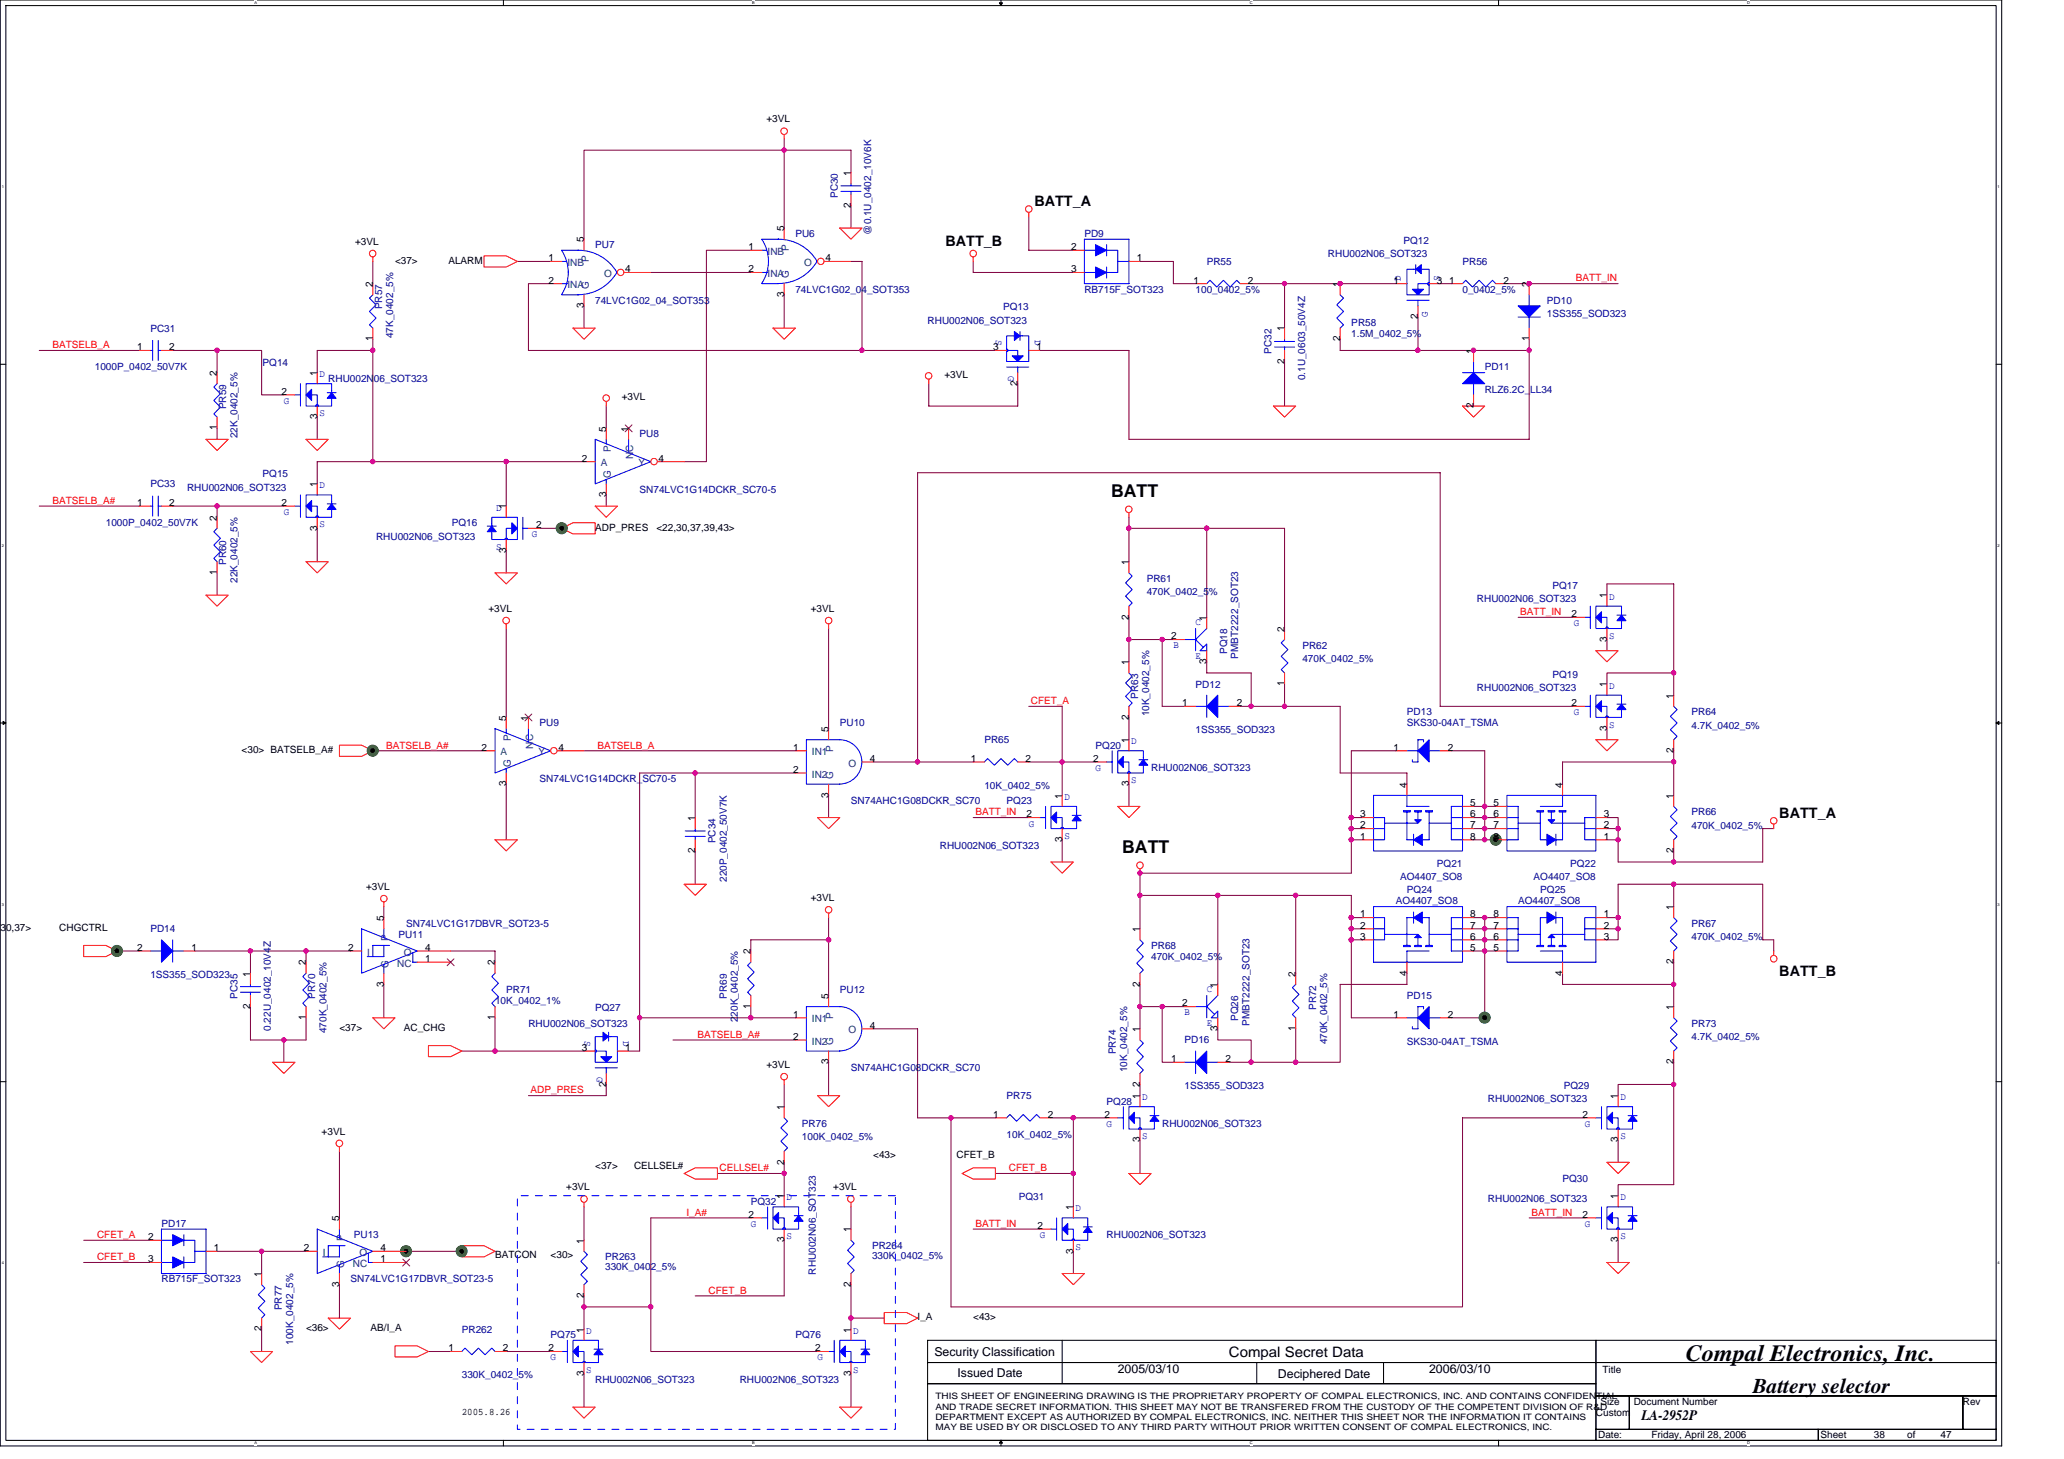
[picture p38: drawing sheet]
<svg xmlns="http://www.w3.org/2000/svg" width="297mm" height="210mm" viewBox="0 0 297 210" stroke-linecap="round" stroke-linejoin="round" font-family="sans-serif">
<defs><g id="words">
<text font-size="3.3" x="242.6" y="195.9">Compal Electronics, Inc.</text>
<text font-size="3" x="252.2" y="200.4">Battery selector</text>
<g font-size="2.5">
<text x="159.9" y="71.5">BATT</text>
<text x="161.5" y="122.7">BATT</text>
</g>
<g font-size="2.1">
<text x="148.9" y="29.6">BATT_A</text>
<text x="136.1" y="35.4">BATT_B</text>
<text x="256.1" y="117.6">BATT_A</text>
<text x="256.1" y="140.4">BATT_B</text>
<text x="176.9" y="195.2">Compal Secret Data</text>
<text x="236.2" y="204.3">LA-2952P</text>
</g>
<g font-size="1.8">
<text x="134.5" y="195">Security Classification</text>
<text x="160.9" y="197.6">2005/03/10</text>
<text x="205.7" y="197.6">2006/03/10</text>
<text x="137.8" y="198.1">Issued Date</text>
<text x="183.9" y="198.2">Deciphered Date</text>
</g>
<g font-size="1.4">
<text x="110.3" y="17.6">+3VL</text>
<text x="122.4" y="29.9" transform="rotate(-90 122.4 29.9)">2</text>
<text x="122.4" y="25.3" transform="rotate(-90 122.4 25.3)">1</text>
<text x="51.1" y="35.2">+3VL</text>
<text x="84" y="34.9" transform="rotate(-90 84 34.9)">5</text>
<text x="107.7" y="36">1</text>
<text x="112.8" y="33.3" transform="rotate(-90 112.8 33.3)">5</text>
<text x="154.1" y="36">2</text>
<text x="53.6" y="41.3" transform="rotate(-90 53.6 41.3)">2</text>
<text x="56.9" y="37.9">&lt;37&gt;</text>
<text x="64.5" y="37.9">ALARM</text>
<text x="78.9" y="37.6">1</text>
<text x="78.9" y="40.8">2</text>
<text x="90" y="39.2">4</text>
<text x="107.7" y="39.2">2</text>
<text x="118.8" y="37.6">4</text>
<text x="154.1" y="39.2">3</text>
<text x="163.6" y="37.6">1</text>
<text x="171.7" y="40.8">1</text>
<text x="179.6" y="40.8">2</text>
<text x="192.8" y="41.3" transform="rotate(-90 192.8 41.3)">1</text>
<text x="200.6" y="40.8">1</text>
<text x="206.8" y="40.8">3</text>
<text x="208.6" y="40.8">1</text>
<text x="216.4" y="40.8">2</text>
<text x="220" y="41.3" transform="rotate(-90 220 41.3)">2</text>
<text x="84" y="44.3" transform="rotate(-90 84 44.3)">3</text>
<text x="112.8" y="42.7" transform="rotate(-90 112.8 42.7)">3</text>
<text x="184.8" y="47.7" transform="rotate(-90 184.8 47.7)">1</text>
<text x="204" y="45.9" transform="rotate(-90 204 45.9)">2</text>
<text x="19.7" y="50.4">1</text>
<text x="24.4" y="50.4">2</text>
<text x="53.6" y="49.1" transform="rotate(-90 53.6 49.1)">1</text>
<text x="142.9" y="50.4">3</text>
<text x="149.2" y="50.4">1</text>
<text x="184.8" y="52.3" transform="rotate(-90 184.8 52.3)">2</text>
<text x="192.8" y="49.1" transform="rotate(-90 192.8 49.1)">2</text>
<text x="212" y="50.9" transform="rotate(-90 212 50.9)">1</text>
<text x="220" y="49.1" transform="rotate(-90 220 49.1)">1</text>
<text x="31.2" y="54.1" transform="rotate(-90 31.2 54.1)">2</text>
<text x="40.5" y="56.8">2</text>
<text x="45.6" y="54.1" transform="rotate(-90 45.6 54.1)">1</text>
<text x="89.5" y="57.6">+3VL</text>
<text x="135.9" y="54.4">+3VL</text>
<text x="146.4" y="55.5" transform="rotate(-90 146.4 55.5)">2</text>
<text x="212" y="58.7" transform="rotate(-90 212 58.7)">2</text>
<text x="31.2" y="61.9" transform="rotate(-90 31.2 61.9)">1</text>
<text x="45.6" y="60.3" transform="rotate(-90 45.6 60.3)">3</text>
<text x="87.2" y="62.1" transform="rotate(-90 87.2 62.1)">5</text>
<text x="90.4" y="62.1" transform="rotate(-90 90.4 62.1)">1</text>
<text x="45.6" y="70.1" transform="rotate(-90 45.6 70.1)">1</text>
<text x="83.7" y="66.4">2</text>
<text x="87.2" y="71.5" transform="rotate(-90 87.2 71.5)">3</text>
<text x="94.8" y="66.4">4</text>
<text x="19.7" y="72.8">1</text>
<text x="24.4" y="72.8">2</text>
<text x="31.2" y="74.9" transform="rotate(-90 31.2 74.9)">2</text>
<text x="40.5" y="72.8">2</text>
<text x="45.6" y="76.3" transform="rotate(-90 45.6 76.3)">3</text>
<text x="72.8" y="73.3" transform="rotate(-90 72.8 73.3)">1</text>
<text x="77.2" y="76">2</text>
<text x="85.7" y="76.3">ADP_PRES</text>
<text x="94.5" y="76.3">&lt;22,30,37,39,43&gt;</text>
<text x="31.2" y="82.7" transform="rotate(-90 31.2 82.7)">1</text>
<text x="72.8" y="79.5" transform="rotate(-90 72.8 79.5)">3</text>
<text x="162.5" y="81.3" transform="rotate(-90 162.5 81.3)">1</text>
<text x="70.3" y="88">+3VL</text>
<text x="116.7" y="88">+3VL</text>
<text x="162.5" y="89.1" transform="rotate(-90 162.5 89.1)">2</text>
<text x="173.6" y="89.3" transform="rotate(-90 173.6 89.3)">1</text>
<text x="226.1" y="88.8">2</text>
<text x="231.2" y="86.1" transform="rotate(-90 231.2 86.1)">1</text>
<text x="162.5" y="95.7" transform="rotate(-90 162.5 95.7)">1</text>
<text x="168.5" y="92">2</text>
<text x="173.6" y="95.5" transform="rotate(-90 173.6 95.5)">3</text>
<text x="184.8" y="90.9" transform="rotate(-90 184.8 90.9)">2</text>
<text x="231.2" y="92.4" transform="rotate(-90 231.2 92.4)">3</text>
<text x="170.1" y="101.6">1</text>
<text x="178" y="101.6">2</text>
<text x="184.8" y="98.7" transform="rotate(-90 184.8 98.7)">1</text>
<text x="226.1" y="101.6">2</text>
<text x="231.2" y="98.9" transform="rotate(-90 231.2 98.9)">1</text>
<text x="240.9" y="100.5" transform="rotate(-90 240.9 100.5)">1</text>
<text x="69.3" y="108">2</text>
<text x="72.8" y="103.7" transform="rotate(-90 72.8 103.7)">5</text>
<text x="76" y="103.7" transform="rotate(-90 76 103.7)">1</text>
<text x="80.4" y="108">4</text>
<text x="114.1" y="108">1</text>
<text x="119.2" y="105.3" transform="rotate(-90 119.2 105.3)">5</text>
<text x="162.5" y="106.9" transform="rotate(-90 162.5 106.9)">1</text>
<text x="162.5" y="103.5" transform="rotate(-90 162.5 103.5)">2</text>
<text x="200.6" y="108">1</text>
<text x="208.4" y="108">2</text>
<text x="231.2" y="105.1" transform="rotate(-90 231.2 105.1)">3</text>
<text x="34.8" y="108.4">&lt;30&gt; BATSELB_A#</text>
<text x="72.8" y="113.1" transform="rotate(-90 72.8 113.1)">3</text>
<text x="114.1" y="111.2">2</text>
<text x="125.2" y="109.6">4</text>
<text x="139.7" y="109.6">1</text>
<text x="147.6" y="109.6">2</text>
<text x="157.3" y="109.6">2</text>
<text x="162.5" y="113.1" transform="rotate(-90 162.5 113.1)">3</text>
<text x="202.5" y="113.3" transform="rotate(-90 202.5 113.3)">4</text>
<text x="224.9" y="113.3" transform="rotate(-90 224.9 113.3)">4</text>
<text x="240.9" y="108.4" transform="rotate(-90 240.9 108.4)">2</text>
<text x="100" y="118.1" transform="rotate(-90 100 118.1)">1</text>
<text x="119.2" y="114.7" transform="rotate(-90 119.2 114.7)">3</text>
<text x="147.7" y="117.6">2</text>
<text x="152.8" y="114.9" transform="rotate(-90 152.8 114.9)">1</text>
<text x="195.7" y="117.6">3</text>
<text x="195.7" y="119.2">2</text>
<text x="211.6" y="117.6">6</text>
<text x="211.6" y="116">5</text>
<text x="211.6" y="119.2">7</text>
<text x="214.9" y="117.6">6</text>
<text x="214.9" y="116">5</text>
<text x="214.9" y="119.2">7</text>
<text x="230.8" y="117.6">3</text>
<text x="230.8" y="119.2">2</text>
<text x="240.9" y="114.9" transform="rotate(-90 240.9 114.9)">1</text>
<text x="100" y="122.7" transform="rotate(-90 100 122.7)">2</text>
<text x="152.8" y="121.1" transform="rotate(-90 152.8 121.1)">3</text>
<text x="195.7" y="120.8">1</text>
<text x="211.6" y="120.8">8</text>
<text x="214.9" y="120.8">8</text>
<text x="230.8" y="120.8">1</text>
<text x="240.9" y="122.7" transform="rotate(-90 240.9 122.7)">2</text>
<text x="52.7" y="128">+3VL</text>
<text x="116.7" y="129.6">+3VL</text>
<text x="195.7" y="132">1</text>
<text x="211.6" y="132">8</text>
<text x="214.9" y="132">8</text>
<text x="230.8" y="132">1</text>
<text x="240.9" y="130.9" transform="rotate(-90 240.9 130.9)">1</text>
<text x=".1" y="133.9">30,37&gt;</text>
<text x="8.5" y="133.9">CHGCTRL</text>
<text x="19.7" y="136.8">2</text>
<text x="27.6" y="136.8">1</text>
<text x="50.1" y="136.8">2</text>
<text x="55.2" y="132.5" transform="rotate(-90 55.2 132.5)">5</text>
<text x="61.2" y="136.8">4</text>
<text x="108" y="137.3" transform="rotate(-90 108 137.3)">2</text>
<text x="164" y="134.1" transform="rotate(-90 164 134.1)">1</text>
<text x="195.7" y="135.2">3</text>
<text x="195.7" y="133.6">2</text>
<text x="211.6" y="135.2">6</text>
<text x="211.6" y="136.8">5</text>
<text x="211.6" y="133.6">7</text>
<text x="214.9" y="135.2">6</text>
<text x="214.9" y="136.8">5</text>
<text x="214.9" y="133.6">7</text>
<text x="230.8" y="135.2">3</text>
<text x="230.8" y="133.6">2</text>
<text x="36" y="140.5" transform="rotate(-90 36 140.5)">1</text>
<text x="44" y="138.9" transform="rotate(-90 44 138.9)">2</text>
<text x="55.2" y="141.9" transform="rotate(-90 55.2 141.9)">3</text>
<text x="61.2" y="138.4">1</text>
<text x="71.2" y="138.9" transform="rotate(-90 71.2 138.9)">2</text>
<text x="119.2" y="143.7" transform="rotate(-90 119.2 143.7)">5</text>
<text x="164" y="141.9" transform="rotate(-90 164 141.9)">2</text>
<text x="175.2" y="142.1" transform="rotate(-90 175.2 142.1)">1</text>
<text x="186.5" y="140.5" transform="rotate(-90 186.5 140.5)">2</text>
<text x="202.5" y="140.4" transform="rotate(-90 202.5 140.4)">4</text>
<text x="224.9" y="140.4" transform="rotate(-90 224.9 140.4)">4</text>
<text x="240.9" y="138.7" transform="rotate(-90 240.9 138.7)">2</text>
<text x="36" y="145.1" transform="rotate(-90 36 145.1)">2</text>
<text x="44" y="146.7" transform="rotate(-90 44 146.7)">1</text>
<text x="48.8" y="148.4">&lt;37&gt;</text>
<text x="58.1" y="148.4">AC_CHG</text>
<text x="71.2" y="146.7" transform="rotate(-90 71.2 146.7)">1</text>
<text x="108" y="145.1" transform="rotate(-90 108 145.1)">1</text>
<text x="114.1" y="146.4">1</text>
<text x="114.1" y="149.6">2</text>
<text x="125.2" y="148">4</text>
<text x="164" y="148.5" transform="rotate(-90 164 148.5)">1</text>
<text x="170.1" y="144.8">2</text>
<text x="175.2" y="148.4" transform="rotate(-90 175.2 148.4)">3</text>
<text x="186.5" y="148.4" transform="rotate(-90 186.5 148.4)">1</text>
<text x="200.6" y="146.4">1</text>
<text x="208.4" y="146.4">2</text>
<text x="240.9" y="145.3" transform="rotate(-90 240.9 145.3)">1</text>
<text x="83.7" y="151.2">3</text>
<text x="90" y="151.2">1</text>
<text x="110.3" y="153.6">+3VL</text>
<text x="119.2" y="153.1" transform="rotate(-90 119.2 153.1)">3</text>
<text x="168.5" y="152.8">1</text>
<text x="176.4" y="152.8">2</text>
<text x="240.9" y="153.1" transform="rotate(-90 240.9 153.1)">2</text>
<text x="87.2" y="156.4" transform="rotate(-90 87.2 156.4)">2</text>
<text x="112.8" y="159.7" transform="rotate(-90 112.8 159.7)">1</text>
<text x="142.9" y="160.8">1</text>
<text x="150.8" y="160.8">2</text>
<text x="158.9" y="160.8">2</text>
<text x="164" y="158.1" transform="rotate(-90 164 158.1)">1</text>
<text x="164" y="156.4" transform="rotate(-90 164 156.4)">2</text>
<text x="227.7" y="160.8">2</text>
<text x="232.9" y="158.1" transform="rotate(-90 232.9 158.1)">1</text>
<text x="46.3" y="163.2">+3VL</text>
<text x="112.8" y="167.6" transform="rotate(-90 112.8 167.6)">2</text>
<text x="125.7" y="166.6">&lt;43&gt;</text>
<text x="137.7" y="166.6">CFET_B</text>
<text x="164" y="164.4" transform="rotate(-90 164 164.4)">3</text>
<text x="232.9" y="164.4" transform="rotate(-90 232.9 164.4)">3</text>
<text x="81.5" y="171.2">+3VL</text>
<text x="85.7" y="168.2">&lt;37&gt;</text>
<text x="91.2" y="168.2">CELLSEL#</text>
<text x="112.8" y="172.5" transform="rotate(-90 112.8 172.5)">1</text>
<text x="119.9" y="171.2">+3VL</text>
<text x="232.9" y="172.5" transform="rotate(-90 232.9 172.5)">1</text>
<text x="21.3" y="178.4">2</text>
<text x="48.8" y="175.7" transform="rotate(-90 48.8 175.7)">5</text>
<text x="84" y="178.9" transform="rotate(-90 84 178.9)">1</text>
<text x="107.7" y="175.2">2</text>
<text x="112.8" y="178.8" transform="rotate(-90 112.8 178.8)">3</text>
<text x="122.4" y="177.3" transform="rotate(-90 122.4 177.3)">1</text>
<text x="149.3" y="176.8">2</text>
<text x="154.4" y="174.1" transform="rotate(-90 154.4 174.1)">1</text>
<text x="227.7" y="175.2">2</text>
<text x="232.9" y="178.8" transform="rotate(-90 232.9 178.8)">3</text>
<text x="21.3" y="181.6">3</text>
<text x="30.8" y="180">1</text>
<text x="37.6" y="183.7" transform="rotate(-90 37.6 183.7)">1</text>
<text x="43.7" y="180">2</text>
<text x="48.8" y="185.1" transform="rotate(-90 48.8 185.1)">3</text>
<text x="54.8" y="181.6">1</text>
<text x="54.8" y="180">4</text>
<text x="71.2" y="181">BATCON</text>
<text x="79.2" y="181">&lt;30&gt;</text>
<text x="122.4" y="185.1" transform="rotate(-90 122.4 185.1)">2</text>
<text x="154.4" y="180.4" transform="rotate(-90 154.4 180.4)">3</text>
<text x="37.6" y="191.6" transform="rotate(-90 37.6 191.6)">2</text>
<text x="44" y="191.6">&lt;36&gt;</text>
<text x="53.3" y="191.6">AB/I_A</text>
<text x="84" y="191.7" transform="rotate(-90 84 191.7)">1</text>
<text x="84" y="186.8" transform="rotate(-90 84 186.8)">2</text>
<text x="122.4" y="191.7" transform="rotate(-90 122.4 191.7)">1</text>
<text x="132.1" y="189.9">I_A</text>
<text x="140.1" y="189.9">&lt;43&gt;</text>
<text x="64.5" y="194.4">1</text>
<text x="72.4" y="194.4">2</text>
<text x="78.9" y="194.4">2</text>
<text x="84" y="198" transform="rotate(-90 84 198)">3</text>
<text x="117.3" y="194.4">2</text>
<text x="122.4" y="198" transform="rotate(-90 122.4 198)">3</text>
<text x="230.6" y="197.5">Title</text>
<text x="66.5" y="203.6">2005.8.26</text>
<text x="229.7" y="203.7">Custom</text>
<text x="230.3" y="202.1">Size</text>
<text x="235.1" y="202.1">Document Number</text>
<text x="282.5" y="202.1">Rev</text>
<text x="230" y="206.9">Date:</text>
<text x="237.7" y="206.9">Friday, April 28, 2006</text>
<text x="262" y="206.9">Sheet</text>
<text x="269.7" y="206.9">38</text>
<text x="274.5" y="206.9">of</text>
<text x="279.3" y="206.9">47</text>
</g>
<g font-size="1.4" fill="#000080">
<text x="120.6" y="28.5" transform="rotate(-90 120.6 28.5)">PC30</text>
<text x="85.7" y="35.7">PU7</text>
<text x="114.5" y="34.1">PU6</text>
<text x="125.4" y="33.8" transform="rotate(-90 125.4 33.8)">@0.1U_0402_10V6K</text>
<text x="156.1" y="34.1">PD9</text>
<text x="202" y="35.1">PQ12</text>
<text x="173.7" y="38.1">PR55</text>
<text x="191.1" y="37">RHU002N06_SOT323</text>
<text x="210.5" y="38.1">PR56</text>
<text x="21.7" y="47.7">PC31</text>
<text x="55" y="44.5" transform="rotate(-90 55 44.5)">PR57</text>
<text x="85.7" y="43.7">74LVC1G02_04_SOT353</text>
<text x="114.5" y="42.1">74LVC1G02_04_SOT353</text>
<text x="133.5" y="46.6">RHU002N06_SOT323</text>
<text x="144.4" y="44.7">PQ13</text>
<text x="156.1" y="42.1">RB715F_SOT323</text>
<text x="172.1" y="42.1">100_0402_5%</text>
<text x="194.5" y="46.9">PR58</text>
<text x="210.5" y="42.1">0_0402_5%</text>
<text x="222.6" y="43.7">PD10</text>
<text x="222.6" y="45.6">1SS355_SOD323</text>
<text x="13.6" y="53.3">1000P_0402_50V7K</text>
<text x="37.8" y="52.7">PQ14</text>
<text x="56.6" y="48.6" transform="rotate(-90 56.6 48.6)">47K_0402_5%</text>
<text x="183" y="50.9" transform="rotate(-90 183 50.9)">PC32</text>
<text x="194.5" y="48.5">1.5M_0402_5%</text>
<text x="213.7" y="53.3">PD11</text>
<text x="32.6" y="58.9" transform="rotate(-90 32.6 58.9)">PR59</text>
<text x="47.2" y="54.9">RHU002N06_SOT323</text>
<text x="187.8" y="54.7" transform="rotate(-90 187.8 54.7)">0.1U_0603_50V4Z</text>
<text x="213.7" y="56.5">RLZ6.2C_LL34</text>
<text x="34.2" y="63.1" transform="rotate(-90 34.2 63.1)">22K_0402_5%</text>
<text x="92.1" y="62.9">PU8</text>
<text x="21.7" y="70.1">PC33</text>
<text x="26.9" y="70.6">RHU002N06_SOT323</text>
<text x="37.8" y="68.7">PQ15</text>
<text x="92.1" y="70.9">SN74LVC1G14DCKR_SC70-5</text>
<text x="15.2" y="75.7">1000P_0402_50V7K</text>
<text x="54.1" y="77.6">RHU002N06_SOT323</text>
<text x="65" y="75.7">PQ16</text>
<text x="32.6" y="81.3" transform="rotate(-90 32.6 81.3)">PR60</text>
<text x="34.2" y="83.9" transform="rotate(-90 34.2 83.9)">22K_0402_5%</text>
<text x="165" y="83.7">PR61</text>
<text x="165" y="85.6">470K_0402_5%</text>
<text x="212.6" y="86.6">RHU002N06_SOT323</text>
<text x="223.4" y="84.7">PQ17</text>
<text x="176.6" y="94.1" transform="rotate(-90 176.6 94.1)">PQ18</text>
<text x="178.2" y="94.7" transform="rotate(-90 178.2 94.7)">PMBT2222_SOT23</text>
<text x="187.4" y="93.3">PR62</text>
<text x="187.4" y="95.2">470K_0402_5%</text>
<text x="163.8" y="100.5" transform="rotate(-90 163.8 100.5)">PR63</text>
<text x="172.1" y="98.9">PD12</text>
<text x="212.6" y="99.4">RHU002N06_SOT323</text>
<text x="223.4" y="97.5">PQ19</text>
<text x="77.7" y="104.5">PU9</text>
<text x="120.9" y="104.5">PU10</text>
<text x="141.7" y="106.9">PR65</text>
<text x="157.7" y="107.7">PQ20</text>
<text x="165.4" y="103.1" transform="rotate(-90 165.4 103.1)">10K_0402_5%</text>
<text x="172.1" y="105.5">1SS355_SOD323</text>
<text x="202.5" y="102.9">PD13</text>
<text x="202.5" y="104.5">SKS30-04AT_TSMA</text>
<text x="243.4" y="102.9">PR64</text>
<text x="243.4" y="104.8">4.7K_0402_5%</text>
<text x="77.7" y="112.5">SN74LVC1G14DCKR_SC70-5</text>
<text x="141.7" y="113.5">10K_0402_5%</text>
<text x="165.7" y="110.9">RHU002N06_SOT323</text>
<text x="122.5" y="115.7">SN74AHC1G08DCKR_SC70</text>
<text x="144.9" y="115.7">PQ23</text>
<text x="243.4" y="117.3">PR66</text>
<text x="243.4" y="119.2">470K_0402_5%</text>
<text x="103" y="121.3" transform="rotate(-90 103 121.3)">PC34</text>
<text x="135.3" y="122.1">RHU002N06_SOT323</text>
<text x="206.8" y="124.7">PQ21</text>
<text x="226" y="124.7">PQ22</text>
<text x="104.6" y="126.9" transform="rotate(-90 104.6 126.9)">220P_0402_50V7K</text>
<text x="200.9" y="130.1">AO4407_SO8</text>
<text x="201.5" y="126.6">AO4407_SO8</text>
<text x="202.5" y="128.5">PQ24</text>
<text x="218.5" y="130.1">AO4407_SO8</text>
<text x="220.7" y="126.6">AO4407_SO8</text>
<text x="221.7" y="128.5">PQ25</text>
<text x="21.7" y="134.1">PD14</text>
<text x="57.3" y="134.9">PU11</text>
<text x="58.5" y="133.3">SN74LVC1G17DBVR_SOT23-5</text>
<text x="165.7" y="136.5">PR68</text>
<text x="243.4" y="133.3">PR67</text>
<text x="243.4" y="135.2">470K_0402_5%</text>
<text x="21.7" y="140.7">1SS355_SOD323</text>
<text x="34.2" y="143.7" transform="rotate(-90 34.2 143.7)">PC35</text>
<text x="45.4" y="143.7" transform="rotate(-90 45.4 143.7)">PR70</text>
<text x="72.9" y="142.9">PR71</text>
<text x="104.6" y="143.7" transform="rotate(-90 104.6 143.7)">PR69</text>
<text x="120.9" y="142.9">PU12</text>
<text x="165.7" y="138.1">470K_0402_5%</text>
<text x="202.5" y="143.7">PD15</text>
<text x="39" y="148.3" transform="rotate(-90 39 148.3)">0.22U_0402_10V4Z</text>
<text x="47" y="148.7" transform="rotate(-90 47 148.7)">470K_0402_5%</text>
<text x="71.2" y="144.5">10K_0402_1%</text>
<text x="76" y="147.7">RHU002N06_SOT323</text>
<text x="85.7" y="145.5">PQ27</text>
<text x="106.2" y="147.1" transform="rotate(-90 106.2 147.1)">220K_0402_5%</text>
<text x="178.2" y="146.9" transform="rotate(-90 178.2 146.9)">PQ26</text>
<text x="179.8" y="147.6" transform="rotate(-90 179.8 147.6)">PMBT2222_SOT23</text>
<text x="189.4" y="145.3" transform="rotate(-90 189.4 145.3)">PR72</text>
<text x="243.4" y="147.7">PR73</text>
<text x="243.4" y="149.6">4.7K_0402_5%</text>
<text x="122.5" y="154.1">SN74AHC1G08DCKR_SC70</text>
<text x="160.6" y="151.7" transform="rotate(-90 160.6 151.7)">PR74</text>
<text x="162.2" y="154.3" transform="rotate(-90 162.2 154.3)">10K_0402_5%</text>
<text x="170.5" y="150.1">PD16</text>
<text x="191" y="150.3" transform="rotate(-90 191 150.3)">470K_0402_5%</text>
<text x="202.5" y="150.3">SKS30-04AT_TSMA</text>
<text x="144.9" y="158.1">PR75</text>
<text x="159.3" y="158.9">PQ28</text>
<text x="170.5" y="156.7">1SS355_SOD323</text>
<text x="214.1" y="158.6">RHU002N06_SOT323</text>
<text x="225" y="156.7">PQ29</text>
<text x="115.4" y="162.1">PR76</text>
<text x="115.4" y="164">100K_0402_5%</text>
<text x="144.9" y="163.7">10K_0402_5%</text>
<text x="167.3" y="162.1">RHU002N06_SOT323</text>
<text x="108.1" y="173.3">PQ32</text>
<text x="146.6" y="172.7">PQ31</text>
<text x="214.1" y="173">RHU002N06_SOT323</text>
<text x="224.9" y="170.1">PQ30</text>
<text x="23.2" y="176.5">PD17</text>
<text x="50.9" y="178.1">PU13</text>
<text x="125.5" y="179.7">PR264</text>
<text x="159.3" y="178.1">RHU002N06_SOT323</text>
<text x="23.2" y="184.5">RB715F_SOT323</text>
<text x="50.5" y="184.5">SN74LVC1G17DBVR_SOT23-5</text>
<text x="87.1" y="181.3">PR263</text>
<text x="87.1" y="182.8">330K_0402_5%</text>
<text x="117.4" y="183.4" transform="rotate(-90 117.4 183.4)">RHU002N06_SOT323</text>
<text x="125.5" y="181.2">330K_0402_5%</text>
<text x="40.6" y="188.5" transform="rotate(-90 40.6 188.5)">PR77</text>
<text x="66.5" y="191.7">PR262</text>
<text x="42.2" y="193.5" transform="rotate(-90 42.2 193.5)">100K_0402_5%</text>
<text x="79.2" y="192.5">PQ75</text>
<text x="114.5" y="192.5">PQ76</text>
<text x="66.5" y="198.3">330K_0402_5%</text>
<text x="85.7" y="198.9">RHU002N06_SOT323</text>
<text x="106.5" y="198.9">RHU002N06_SOT323</text>
</g>
<g font-size="1.4" fill="#004080">
<text x="81.7" y="38.3">INB</text>
<text x="81.7" y="41.5">INA</text>
<text x="84.7" y="41.6" transform="rotate(-90 84.7 41.6)">G</text>
<text x="84.7" y="37.8" transform="rotate(-90 84.7 37.8)">P</text>
<text x="86.9" y="39.9">O</text>
<text x="110.5" y="36.7">INB</text>
<text x="110.5" y="39.9">INA</text>
<text x="113.5" y="40" transform="rotate(-90 113.5 40)">G</text>
<text x="113.5" y="36.2" transform="rotate(-90 113.5 36.2)">P</text>
<text x="115.7" y="38.3">O</text>
<text x="87.9" y="65" transform="rotate(-90 87.9 65)">P</text>
<text x="86.5" y="67.1">A</text>
<text x="87.9" y="68.8" transform="rotate(-90 87.9 68.8)">G</text>
<text x="91.1" y="66.1" transform="rotate(-90 91.1 66.1)">NC</text>
<text x="91.9" y="67.1">Y</text>
<text x="73.5" y="106.6" transform="rotate(-90 73.5 106.6)">P</text>
<text x="76.7" y="107.7" transform="rotate(-90 76.7 107.7)">NC</text>
<text x="72" y="108.7">A</text>
<text x="73.5" y="110.4" transform="rotate(-90 73.5 110.4)">G</text>
<text x="77.5" y="108.7">Y</text>
<text x="116.9" y="108.7">IN1</text>
<text x="116.9" y="111.9">IN2</text>
<text x="119.9" y="112" transform="rotate(-90 119.9 112)">G</text>
<text x="119.9" y="108.2" transform="rotate(-90 119.9 108.2)">P</text>
<text x="122.1" y="110.3">O</text>
<text x="52.8" y="137.5">I</text>
<text x="55.9" y="135.4" transform="rotate(-90 55.9 135.4)">P</text>
<text x="58.1" y="137.5">O</text>
<text x="55.9" y="139.2" transform="rotate(-90 55.9 139.2)">G</text>
<text x="57.2" y="139.1">NC</text>
<text x="116.9" y="147.1">IN1</text>
<text x="119.9" y="146.6" transform="rotate(-90 119.9 146.6)">P</text>
<text x="122.1" y="148.7">O</text>
<text x="116.9" y="150.3">IN2</text>
<text x="119.9" y="150.4" transform="rotate(-90 119.9 150.4)">G</text>
<text x="49.5" y="178.6" transform="rotate(-90 49.5 178.6)">P</text>
<text x="46.5" y="180.7">I</text>
<text x="49.5" y="182.4" transform="rotate(-90 49.5 182.4)">G</text>
<text x="50.8" y="182.3">NC</text>
<text x="51.7" y="180.7">O</text>
</g>
<g font-size="1.4" fill="#00f">
<text x="201.6" y="40.5" transform="rotate(-90 201.6 40.5)">D</text>
<text x="207.2" y="40.5" transform="rotate(-90 207.2 40.5)">S</text>
<text x="205.5" y="45.6" transform="rotate(-90 205.5 45.6)">G</text>
<text x="143.3" y="49" transform="rotate(90 143.3 49)">S</text>
<text x="148.9" y="49" transform="rotate(90 148.9 49)">D</text>
<text x="40.8" y="58.1">G</text>
<text x="46" y="54.3">D</text>
<text x="46" y="59.9">S</text>
<text x="145.1" y="54.1" transform="rotate(90 145.1 54.1)">G</text>
<text x="46" y="70.3">D</text>
<text x="40.8" y="74.1">G</text>
<text x="46" y="75.9">S</text>
<text x="71.4" y="73.5">D</text>
<text x="76.5" y="77.3">G</text>
<text x="71.4" y="79.1">S</text>
<text x="172.1" y="90">C</text>
<text x="231.6" y="86.3">D</text>
<text x="168.9" y="93.2">B</text>
<text x="172.1" y="94.8">E</text>
<text x="226.5" y="90.1">G</text>
<text x="231.6" y="91.9">S</text>
<text x="231.6" y="99.1">D</text>
<text x="162.8" y="107.1">D</text>
<text x="226.5" y="102.9">G</text>
<text x="231.6" y="104.7">S</text>
<text x="157.7" y="110.9">G</text>
<text x="162.8" y="112.7">S</text>
<text x="148.1" y="118.9">G</text>
<text x="153.2" y="115.1">D</text>
<text x="153.2" y="120.7">S</text>
<text x="173.7" y="142.8">C</text>
<text x="84.1" y="149.8" transform="rotate(90 84.1 149.8)">S</text>
<text x="89.7" y="149.8" transform="rotate(90 89.7 149.8)">D</text>
<text x="170.5" y="146">B</text>
<text x="173.7" y="147.6">E</text>
<text x="85.9" y="154.9" transform="rotate(90 85.9 154.9)">G</text>
<text x="164.4" y="158.3">D</text>
<text x="233.2" y="158.3">D</text>
<text x="159.3" y="162.1">G</text>
<text x="164.4" y="163.9">S</text>
<text x="228.1" y="162.1">G</text>
<text x="233.2" y="163.9">S</text>
<text x="113.2" y="172.7">D</text>
<text x="233.2" y="172.7">D</text>
<text x="108.1" y="176.5">G</text>
<text x="113.2" y="178.3">S</text>
<text x="149.7" y="178.1">G</text>
<text x="154.8" y="174.3">D</text>
<text x="154.8" y="179.9">S</text>
<text x="228.1" y="176.5">G</text>
<text x="233.2" y="178.3">S</text>
<text x="84.4" y="191.9">D</text>
<text x="122.8" y="191.9">D</text>
<text x="79.2" y="195.7">G</text>
<text x="84.4" y="197.5">S</text>
<text x="117.7" y="195.7">G</text>
<text x="122.8" y="197.5">S</text>
</g>
<g font-size="1.4" fill="#f00">
<text x="226.8" y="40.5">BATT_IN</text>
<text x="7.6" y="50.1">BATSELB_A</text>
<text x="7.6" y="72.5">BATSELB_A#</text>
<text x="218.8" y="88.5">BATT_IN</text>
<text x="148.4" y="101.3">CFET_A</text>
<text x="55.6" y="107.7">BATSELB_A#</text>
<text x="86" y="107.7">BATSELB_A</text>
<text x="140.4" y="117.3">BATT_IN</text>
<text x="100.4" y="149.3">BATSELB_A#</text>
<text x="76.4" y="157.3">ADP_PRES</text>
<text x="103.6" y="168.5">CELLSEL#</text>
<text x="145.2" y="168.5">CFET_B</text>
<text x="14" y="178.1">CFET_A</text>
<text x="98.8" y="174.9">I_A#</text>
<text x="140.4" y="176.5">BATT_IN</text>
<text x="220.4" y="174.9">BATT_IN</text>
<text x="14" y="181.3">CFET_B</text>
<text x="102" y="186.1">CFET_B</text>
</g>
<g font-size="1.3">
<text x="134.6" y="201.3">THIS SHEET OF ENGINEERING DRAWING IS THE PROPRIETARY PROPERTY OF COMPAL ELECTRONICS, INC. AND CONTAINS CONFIDENTIAL</text>
<text x="134.6" y="202.8">AND TRADE SECRET INFORMATION. THIS SHEET MAY NOT BE TRANSFERED FROM THE CUSTODY OF THE COMPETENT DIVISION OF R&amp;D</text>
<text x="134.6" y="204.3">DEPARTMENT EXCEPT AS AUTHORIZED BY COMPAL ELECTRONICS, INC. NEITHER THIS SHEET NOR THE INFORMATION IT CONTAINS</text>
<text x="134.6" y="205.7">MAY BE USED BY OR DISCLOSED TO ANY THIRD PARTY WITHOUT PRIOR WRITTEN CONSENT OF COMPAL ELECTRONICS, INC.</text>
</g>
<g font-size=".6">
<text x="36.6" y=".6">A</text>
<text x="108.2" y=".6">B</text>
<text x="179.8" y=".6">C</text>
<text x="251.5" y=".6">D</text>
<text x=".3" y="27.1">1</text>
<text x="287.5" y="27.1">1</text>
<text x=".3" y="78.7">2</text>
<text x="287.5" y="78.7">2</text>
<text x=".3" y="130.3">3</text>
<text x="287.5" y="130.3">3</text>
<text x=".3" y="181.9">4</text>
<text x="287.5" y="181.9">4</text>
<text x="36.6" y="207.8">A</text>
<text x="108.2" y="207.8">B</text>
<text x="179.8" y="207.8">C</text>
<text x="251.5" y="207.8">D</text>
</g>
</g></defs>
<path d="M0 0h288.1v208h-288.1zM.8 .8h286.5v206.4h-286.5z" fill="none" stroke="#000" stroke-width=".15"/>
<g fill="#fff">
<path d="M36.6 .1h.4v.6h-.4z"/>
<path d="M36.6 207.3h.4v.6h-.4z"/>
</g>
<path d="M72.5 0v.8M72.5 207.2v.8" fill="none" stroke="#000" stroke-width=".15"/>
<g fill="#fff">
<path d="M108.2 .1h.4v.6h-.4z"/>
<path d="M108.2 207.3h.4v.6h-.4z"/>
</g>
<path d="M144.1 0v.8M144.1 207.2v.8" fill="none" stroke="#000" stroke-width=".15"/>
<path d="M143.8 .4h.5l-.2 .4zM144.1 207.2l.2 .4h-.5z" fill="#000" stroke="#000" stroke-width=".14"/>
<g fill="#fff">
<path d="M179.8 .1h.4v.6h-.4z"/>
<path d="M179.8 207.3h.4v.6h-.4z"/>
</g>
<path d="M215.7 0v.8M215.7 207.2v.8" fill="none" stroke="#000" stroke-width=".15"/>
<g fill="#fff">
<path d="M251.5 .1h.3v.6h-.3z"/>
<path d="M251.5 207.3h.3v.6h-.3z"/>
<path d="M.3 26.6h.2v.6h-.2z"/>
<path d="M287.5 26.6h.3v.6h-.3z"/>
<path d="M.3 78.2h.2v.6h-.2z"/>
<path d="M287.5 78.2h.3v.6h-.3z"/>
</g>
<path d="M0 52.4h.8M287.3 52.4h.8" fill="none" stroke="#000" stroke-width=".15"/>
<g fill="#fff">
<path d="M.3 129.8h.2v.6h-.2z"/>
<path d="M287.5 129.8h.3v.6h-.3z"/>
</g>
<path d="M0 104h.8M287.3 104h.8" fill="none" stroke="#000" stroke-width=".15"/>
<path d="M.4 103.8l.4 .2-.4 .2zM287.3 104l.4-.2v.4z" fill="#000" stroke="#000" stroke-width=".14"/>
<g fill="#fff">
<path d="M.3 181.4h.2v.6h-.2z"/>
<path d="M287.5 181.4h.3v.6h-.3z"/>
</g>
<g fill="none" stroke="#000" stroke-width=".15">
<path d="M0 155.6h.8M287.3 155.6h.8M133.5 192.8h96.2v3.2h-96.2zM133.5 196h96.2v3.1h-96.2zM133.5 199.1h96.2v8.1h-96.2zM152.9 192.8v6.3M180.9 196v3.1M199.1 196v3.1M229.7 192.8h57.6v3.2h-57.6zM229.7 196h57.6v4.8h-57.6zM229.7 200.8h4.8v4.8h-4.8zM229.7 205.6h32v1.6h-32z"/>
<path d="M234.5 200.8h48v4.8h-48zM261.7 205.6h25.6v1.6h-25.6zM282.5 200.8h4.8v4.8h-4.8z"/>
</g>
<g fill="none" stroke="#800040" stroke-width=".15">
<path d="M53.7 37.6v3.2M74.5 37.6h4.7M93.7 39.2h14.4M108.1 36h-6.4v30.4h-3.2M112.9 20v12.8M122.5 24.8v-3.2h-38.5v12.8M122.5 29.6v3.2M122.5 37.6h1.6v12.8M140.1 37.6v1.6h14.4M148.1 31.2v4.8h6.4M164.1 37.6h4.8v3.2h3.2M5.6 50.4h14.4"/>
<path d="M24.8 50.4h6.4M31.2 50.4h6.5v6.4h3.1M31.2 50.4v3.2M53.7 50.4h-8v3.2M53.7 48.8v17.6M79.2 40.8h-3.2v9.6h67.3M84 44v3.2M87.2 58.4v3.2M112.9 42.4v4.8M133.7 55.2v3.2h12.8v-3.2M180.1 40.8h20.8M184.9 40.8v6.4"/>
<path d="M184.9 52v6.4M192.9 48.8v1.6h27.2M204.1 45.6v4.8M207.3 40.8h1.6M216.9 40.8h16M220.1 48.8v14.4h-57.6v-12.8h-12.8M5.6 72.8h14.4M24.8 72.8h16M31.2 61.6v1.6M31.2 72.8v1.6M45.7 60v3.2M45.7 76v4.8"/>
<path d="M72.9 66.4v6.4M72.9 79.2v3.2M77.7 76h3.2M84 66.4h-38.3v3.2M87.2 71.2v1.6M162.5 74.4v6.4M162.5 76h22.4v14.4M173.7 76v12.8M31.2 82.4v3.2M72.9 90.4v12.8M119.2 90.4v14.4M162.5 92h6.4"/>
<path d="M162.5 88.8v6.4M167.3 92v9.6h3.2M173.7 95.2v1.6h6.4v4.8M184.9 98.4v3.2h8v9.6h9.6v1.6M218.5 88.8h8M231.3 85.6v-1.6h9.6v16M231.3 92v1.6M240.9 96.8h-9.6v1.6M53.7 108h16M72.9 112.8v8M84 108h30.5M100.1 117.6v-6.4h-8v35.2"/>
<path d="M100.1 111.2h14.4M119.2 114.4v3.2M125.7 109.6h14.4M140.1 117.6h8M148.1 109.6h9.6M148.1 101.6h4.8v12.8M162.5 103.2v3.2M162.5 112.8v3.2M178.5 101.6h6.4M194.5 119.2h1.6M194.5 117.6h1.6M200.9 108h-6.4v17.6h-30.4v8"/>
<path d="M208.9 108h4.8v12.8M212.1 119.2h3.2M212.1 117.6h3.2M212.1 116h3.2M224.9 112.8v-3.2h16v4.8M226.5 101.6h-19.2v-33.6h-75.2v41.6M231.3 117.6h1.6v1.6M231.3 119.2h1.6v1.6M231.3 104.8v1.6M240.9 108v1.6M255.3 119.2h-1.6v4.8h-20.8v-3.2M16.8 136.8h3.2"/>
<path d="M28 136.8h22.5M36 136.8v3.2M44 136.8v1.6M55.2 130.4v1.6M64.9 136.8h6.3v1.6M100.1 122.4v4.8M119.2 135.2h-11.1v1.6M119.2 132v11.2M152.9 120.8v3.2M164.1 128.8h30.4v17.6h6.4M175.3 128.8v12.8M186.5 128.8v11.2"/>
<path d="M194.5 135.2h1.6M194.5 132h1.6M194.5 133.6h1.6M194.5 120.8h1.6M212.1 135.2h3.2M212.1 136.8h3.2M212.1 132h3.2M212.1 133.6h3.2M212.1 120.8h3.2M213.7 132v14.4h-4.8M231.3 132h1.6v-4.8h20.8v8h1.6v1.6M231.3 133.6h1.6"/>
<path d="M231.3 120.8h1.6M232.9 133.6v1.6h-1.6M232.9 132v1.6M240.9 122.4v1.6M240.9 127.2v3.2M240.9 138.4v6.4M36 144.8v4.8h8v-3.2M40.8 149.6v3.2M55.2 141.6v4.8M66.5 151.2h17.5M71.2 146.4v4.8M87.2 156v1.6h-11.2"/>
<path d="M96.9 149.6h17.6M108.1 146.4h-16v4.8h-1.6M108.1 146.4h6.4M108.1 144.8v1.6M112.9 156v3.2M119.2 152.8v4.8M125.7 148h6.4v12.8h11.2M164.1 144.8h6.4M164.1 141.6v6.4M164.1 156v1.6M167.3 144.8v8h1.6M175.3 148v1.6h4.8v3.2h-3.2"/>
<path d="M180.1 152.8h6.4M186.5 148v4.8M202.5 140v1.6h-9.6v11.2h-6.4M224.9 140v1.6h16M240.9 152.8v3.2h-8v1.6M240.9 156v14.4h-8v1.6M12 178.4h9.7M48.8 165.6v9.6M84 173.6v4.8M103.2 168.8h9.7M108.1 175.2h-14.4v12.8M112.9 167.2v4.8"/>
<path d="M112.9 178.4v8h-12.8M122.5 173.6v3.2M136.9 160.8v27.2h73.6v-27.2h17.6M140.1 176.8h9.6M143.3 168.8h11.2M151.3 160.8h8M154.5 160.8v12.8M164.1 164v4.8M220.1 175.2h8M232.9 164v3.2M232.9 178.4v3.2M12 181.6h9.7"/>
<path d="M31.2 180h6.5M37.7 191.2v3.2M44 180h-6.3v3.2M48.8 184.8v4.8M58.5 180h8M61.7 194.4h3.2M72.9 194.4h6.3M84 186.4v4.8M84 197.6v4.8M84 188h9.7M93.7 188v6.4h24M122.5 184.8v6.4"/>
<path d="M122.5 197.6v4.8M122.5 189.6h4.8M154.5 180v3.2"/>
</g>
<g fill="#f0f" stroke="#f0f" stroke-width=".15">
<circle cx="240.9" cy="127.2" r=".32"/>
<circle cx="240.9" cy="141.6" r=".31"/>
<circle cx="240.9" cy="124" r=".31"/>
<circle cx="240.9" cy="109.6" r=".31"/>
<circle cx="167.3" cy="144.8" r=".31"/>
<circle cx="167.3" cy="92" r=".31"/>
<circle cx="44" cy="136.8" r=".31"/>
<circle cx="36" cy="136.8" r=".31"/>
<circle cx="240.9" cy="156" r=".31"/>
<circle cx="112.8" cy="21.6" r=".31"/>
<circle cx="124" cy="50.4" r=".32"/>
<circle cx="220" cy="50.4" r=".32"/>
<circle cx="212" cy="50.4" r=".32"/>
<circle cx="204" cy="50.4" r=".32"/>
<circle cx="53.6" cy="66.4" r=".32"/>
<circle cx="53.6" cy="50.4" r=".32"/>
<circle cx="72.8" cy="66.4" r=".32"/>
<circle cx="31.2" cy="50.4" r=".32"/>
<circle cx="220.1" cy="40.8" r=".31"/>
<circle cx="154.5" cy="168.8" r=".31"/>
<circle cx="37.6" cy="180" r=".31"/>
<circle cx="240.9" cy="96.8" r=".31"/>
<circle cx="162.5" cy="92" r=".31"/>
<circle cx="164" cy="144.8" r=".31"/>
<circle cx="180" cy="152.8" r=".31"/>
<circle cx="186.5" cy="152.8" r=".31"/>
<circle cx="154.5" cy="160.8" r=".31"/>
<circle cx="108" cy="146.4" r=".32"/>
<circle cx="119.2" cy="135.2" r=".32"/>
<circle cx="92" cy="146.4" r=".32"/>
<circle cx="100" cy="111.2" r=".32"/>
<circle cx="136.8" cy="160.8" r=".31"/>
<circle cx="31.2" cy="72.8" r=".31"/>
<circle cx="184.9" cy="40.8" r=".31"/>
<circle cx="192.9" cy="40.8" r=".31"/>
<circle cx="152.8" cy="109.6" r=".31"/>
<circle cx="132" cy="109.6" r=".31"/>
<circle cx="173.7" cy="76" r=".31"/>
<circle cx="184.9" cy="101.6" r=".31"/>
<circle cx="180" cy="101.6" r=".31"/>
<circle cx="40.8" cy="149.6" r=".31"/>
<circle cx="71.2" cy="151.2" r=".32"/>
<circle cx="112.8" cy="168.8" r=".31"/>
<circle cx="194.5" cy="132" r=".31"/>
<circle cx="213.7" cy="132" r=".31"/>
<circle cx="213.7" cy="119.2" r=".32"/>
<circle cx="213.7" cy="116" r=".31"/>
<circle cx="213.7" cy="117.6" r=".31"/>
<circle cx="213.7" cy="120.8" r=".31"/>
<circle cx="194.5" cy="117.6" r=".31"/>
<circle cx="194.5" cy="120.8" r=".31"/>
<circle cx="232.9" cy="119.2" r=".32"/>
<circle cx="232.9" cy="120.8" r=".31"/>
<circle cx="232.9" cy="133.6" r=".31"/>
<circle cx="232.9" cy="132" r=".31"/>
<circle cx="194.5" cy="135.2" r=".32"/>
<circle cx="213.7" cy="135.2" r=".32"/>
<circle cx="213.7" cy="133.6" r=".31"/>
<circle cx="186.5" cy="128.8" r=".31"/>
<circle cx="164" cy="128.8" r=".31"/>
<circle cx="175.3" cy="128.8" r=".31"/>
<circle cx="194.5" cy="119.2" r=".32"/>
<circle cx="194.5" cy="133.6" r=".31"/>
<circle cx="213.7" cy="136.8" r=".31"/>
<circle cx="164" cy="125.6" r=".31"/>
<circle cx="162.5" cy="76" r=".31"/>
<circle cx="84" cy="188" r=".31"/>
<circle cx="93.6" cy="188" r=".31"/>
<circle cx="122.4" cy="189.6" r=".31"/>
</g>
<g fill="none" stroke="#f00" stroke-width=".15">
<path d="M112.9 19.4v.6M53.7 37v.6M69.7 36.8h3.2l1.6 .8-1.6 .8h-3.2zM120.9 32.8h3.2l-1.6 1.6zM140.1 37v.6M148.1 30.6v.6M31.2 53.6v1.6M82.5 47.2h3.2l-1.7 1.6zM87.2 57.8v.6M111.2 47.2h3.3l-1.6 1.6zM133.7 54.6v.6M143.3 50.4h1.6"/>
<path d="M146.5 53.6v1.6M148.1 50.4h1.6M183.3 58.4h3.2l-1.6 1.6zM192.9 40.8v1.6M192.9 47.2v1.6M208.9 40.8h1.6M210.5 58.4h3.2l-1.6 1.6zM215.3 40.8h1.6M29.7 63.2h3.1l-1.6 1.6zM31.2 60v1.6M40.8 72.8h1.7M44 63.2h3.2l-1.5 1.6z"/>
<path d="M45.7 69.6v1.6M45.7 74.4v1.6M72.9 72.8v1.6M72.9 77.6v1.6M76 76h1.7M80.9 76l1.6-.8h3.2v1.6h-3.2zM85.7 72.8h3.2l-1.7 1.6zM162.5 73.8v.6M29.7 85.6h3.1l-1.6 1.6zM44 80.8h3.2l-1.5 1.6zM71.2 82.4h3.3l-1.6 1.6zM72.9 89.8v.6"/>
<path d="M119.2 89.8v.6M229.7 93.6h3.2l-1.6 1.6zM231.3 98.4v1.6M48.8 107.2h3.2l1.7 .8-1.7 .8h-3.2zM69.7 108h1.5M114.5 108h1.6M114.5 111.2h1.6M117.7 117.6h3.2l-1.7 1.6zM119.2 104.8v1.6M119.2 112.8v1.6M124.1 109.6h1.6M140.1 109.6h1.6"/>
<path d="M146.5 109.6h1.6M148.1 117.6h1.6M152.9 114.4v1.6M152.9 119.2v1.6M160.9 116h3.2l-1.6 1.6zM196.1 117.6h1.6M196.1 119.2h1.6M202.5 112.8v1.6M210.5 117.6h1.6M210.5 116h1.6M210.5 119.2h1.6M226.5 101.6h1.6"/>
<path d="M229.7 106.4h3.2l-1.6 1.6zM231.3 103.2v1.6M240.9 114.4v1.6M255.3 118.6v.6M12 136h3.2l1.6 .8-1.6 .8h-3.2zM20 136.8h1.7M26.5 136.8h1.5M55.2 129.8v.6M71.2 120.8h3.3l-1.6 1.6zM71.2 138.4v1.6M98.5 127.2h3.2l-1.6 1.6zM108.1 136.8v1.6"/>
<path d="M119.2 131.4v.6M151.3 124h3.2l-1.6 1.6zM164.1 125v.6M164.1 133.6v1.6M196.1 135.2h1.6M196.1 133.6h1.6M196.1 132h1.6M196.1 120.8h1.6M202.5 138.4v1.6M210.5 135.2h1.6M210.5 136.8h1.6M210.5 133.6h1.6"/>
<path d="M210.5 132h1.6M210.5 120.8h1.6M240.9 120.8v1.6M240.9 130.4v1.6M240.9 136.8v1.6M255.3 136.8v.7M39.2 152.8h3.3l-1.7 1.6zM53.7 146.4h3.2l-1.7 1.6zM61.7 150.4h3.2l1.6 .8-1.6 .8h-3.2zM71.2 144.8v1.6M108.1 143.2v1.6M112.9 155.4v.6"/>
<path d="M117.7 157.6h3.2l-1.7 1.6zM164.1 140v1.6M164.1 148v1.6M164.1 154.4v1.6M48.8 165v.6M66.5 179.2h3.2l1.5 .8-1.5 .8h-3.2zM84 173v.6M98.5 168.8l1.6-.8h3.1v1.6h-3.1zM122.5 173v.6M138.5 168.8l1.6-.8h3.2v1.6h-3.2zM149.7 176.8h1.6M154.5 173.6v1.6"/>
<path d="M154.5 178.4v1.6M162.5 168.8h3.2l-1.6 1.6zM228.1 175.2h1.6M231.3 167.2h3.2l-1.6 1.6zM232.9 172v1.6M232.9 176.8v1.6M36 194.4h3.2l-1.5 1.6zM47.2 189.6h3.3l-1.7 1.6zM56.9 193.6h3.1l1.7 .8-1.7 .8h-3.1zM64.9 194.4h1.6M71.2 194.4h1.7M79.2 194.4h1.7"/>
<path d="M84 191.2v1.6M84 196v1.6M117.7 194.4h1.5M122.5 191.2v1.6M122.5 196v1.6M127.3 188.8h3.2l1.6 .8-1.6 .8h-3.2zM152.9 183.2h3.2l-1.6 1.6zM231.3 181.6h3.2l-1.6 1.6zM82.5 202.4h3.2l-1.7 1.6zM120.9 202.4h3.2l-1.6 1.6z"/>
<circle cx="112.8" cy="18.9" r=".47"/>
<circle cx="53.6" cy="36.5" r=".47"/>
<circle cx="140" cy="36.5" r=".47"/>
<circle cx="148.1" cy="30.1" r=".47"/>
<circle cx="87.2" cy="57.3" r=".47"/>
<circle cx="133.6" cy="54.1" r=".47"/>
<circle cx="162.4" cy="73.3" r=".47"/>
<circle cx="72.8" cy="89.3" r=".47"/>
<circle cx="119.2" cy="89.3" r=".47"/>
<circle cx="255.3" cy="118.1" r=".47"/>
<circle cx="55.2" cy="129.3" r=".47"/>
<circle cx="119.2" cy="130.9" r=".47"/>
<circle cx="164.1" cy="124.5" r=".47"/>
<circle cx="255.3" cy="137.9" r=".47"/>
<circle cx="112.8" cy="154.9" r=".47"/>
<circle cx="48.8" cy="164.5" r=".48"/>
<circle cx="84" cy="172.5" r=".47"/>
<circle cx="122.4" cy="172.5" r=".47"/>
</g>
<g fill="#008000" stroke="#008000" stroke-width=".15">
<circle cx="66.4" cy="180" r=".79"/>
<circle cx="58.4" cy="180" r=".79"/>
<circle cx="53.6" cy="108" r=".8"/>
<circle cx="16.8" cy="136.8" r=".8"/>
<circle cx="80.8" cy="76" r=".8"/>
<circle cx="215.3" cy="120.8" r=".79"/>
<circle cx="213.7" cy="146.4" r=".79"/>
</g>
<g fill="#000" stroke="#008000" stroke-width=".15">
<circle cx="80.8" cy="76" r=".39"/>
<circle cx="53.6" cy="108" r=".39"/>
<circle cx="16.8" cy="136.8" r=".39"/>
<circle cx="215.3" cy="120.8" r=".39"/>
<circle cx="213.7" cy="146.4" r=".41"/>
<circle cx="58.4" cy="180" r=".39"/>
<circle cx="66.4" cy="180" r=".39"/>
</g>
<path d="M74.5 172h54.4v33.6h-54.4z" fill="none" stroke="#00f" stroke-width=".14" stroke-dasharray="1 1 1 1 1 1 1 1"/>
<g fill="#00f" stroke="#00f" stroke-width=".15">
<path d="M153.7 176v1.6l-.8-.8z" fill-rule="evenodd"/>
<path d="M156.5 176.5l.7 .8h-1.3z" fill-rule="evenodd"/>
<path d="M120.9 194.4l.8-.8v1.6z" fill-rule="evenodd"/>
<path d="M124.5 194.1l.7 .8h-1.3z" fill-rule="evenodd"/>
<path d="M203.4 132l1.3-.8v1.6z" fill-rule="evenodd"/>
<path d="M203.6 134.9l.5-.5 .5 .5z" fill-rule="evenodd"/>
<path d="M73.7 75.2l.8 .8-.8 .8z" fill-rule="evenodd"/>
<path d="M70.8 75.7l.6 .8h-1.3z" fill-rule="evenodd"/>
<path d="M83.2 193.6v1.6l-.7-.8z" fill-rule="evenodd"/>
<path d="M86.1 194.1l.7 .8h-1.3z" fill-rule="evenodd"/>
<path d="M151.3 117.6l.8-.8v1.6z" fill-rule="evenodd"/>
<path d="M154.9 117.3l.7 .8h-1.3z" fill-rule="evenodd"/>
<path d="M231.3 175.2l.8-.8v1.6z" fill-rule="evenodd"/>
<path d="M234.9 174.9l.7 .8h-1.3z" fill-rule="evenodd"/>
<path d="M203.4 120.8l1.3-.8v1.6z" fill-rule="evenodd"/>
<path d="M203.6 117.9h1l-.5 .5z" fill-rule="evenodd"/>
<path d="M230.5 100.8v1.6l-.8-.8z" fill-rule="evenodd"/>
<path d="M233.4 101.3l.6 .8h-1.3z" fill-rule="evenodd"/>
<path d="M23.2 135.2l1.6 1.6-1.6 1.6z" fill-rule="evenodd"/>
<path d="M44.8 72v1.6l-.8-.8z" fill-rule="evenodd"/>
<path d="M47.7 72.5l.7 .8h-1.3z" fill-rule="evenodd"/>
<path d="M145.7 51.2h1.6l-.8 .8z" fill-rule="evenodd"/>
<path d="M146 47.7l.8 .6-.8 .7z" fill-rule="evenodd"/>
</g>
<g fill="none" stroke="#00f" stroke-width=".15">
<path d="M31.2 55.2l-.4 .5 .9 .9-.9 1 .9 1-.9 .9 .4 .5M144.9 52.8h3.2M146 48.3h-1.1v2.1v-.2h.1v.4h-.1M146.5 52.8v.8M146.8 48.3h1.3v3.7h-3.2v-1.6h1.6v.8M146.8 47.7v1.3M192.9 42.4l.5 .5-1 1 1 .9-1 1 1 .9-.5 .5M210.5 40.8l.4-.5 1 1 1-1 .9 1 1-1 .5 .5M42.5 72.8h.7M43.2 71.2v3.2M47.1 72.5h1.3M47.7 72.5v-1.3h-3.7v3.2h1.7v-1.6h-.9"/>
<path d="M47.7 73.3v1.1h-2h.1v-.1h-.3v.1M70.1 75.7h1.3M70.8 75.7v-1.3h3.7v3.2h-1.6v-1.6h.8M70.8 76.5v1.1h2.1h-.2v-.2h.3v.2M75.2 76h.8M75.2 74.4v3.2M71.2 104.8l8 3.2-8 3.2zM72.9 104.8v.7M72.9 110.6v.6M76 104.8v1.9M120.8 112.8a3.2 3.2 0 0 0 3.2-3.2 3.2 3.2 0 0 0-3.2-3.2h-4.7v6.4h4.8M141.7 109.6l.4-.5 1 1 1-1 .9 1 1-1 .5 .5"/>
<path d="M149.7 117.6h.8M150.5 116v3.2M154.3 117.3h1.3M154.9 117.3v-1.3h-3.6v3.2h1.6v-1.6h-.8M154.9 118.1v1.1h-2h.1v-.1h-.3v.1M197.7 114.4h12.8v8h-12.8zM197.7 117.6h1.6v1.6M197.7 119.2h1.6M199.3 119.2v1.6h-1.6M199.3 118.4h4.8M202 116.6h.9v.2h-.9zM202.5 114.4v1.6h3.2"/>
<path d="M202.5 116.8v4h.9M203.6 116.6h1v.2h-1zM204.1 116.8v1.1M205.2 116.6h.9v.2h-.9zM205.7 116.8v4h-1M205.7 118.4h3.2M208.9 117.6h1.6M208.9 119.2h1.6M210.5 116h-1.6v4.8h1.6M228.1 101.6h.8M228.9 100v3.2M232.7 101.3h1.3"/>
<path d="M233.4 101.3v-1.3h-3.7v3.2h1.6v-1.6h-.8M233.4 102.1v1.1h-2.1h.1v-.1h-.3v.1M240.9 116l.5 .5-1 1 1 .9-1 1 1 .9-.5 .5M21.7 136.8h1.5M24.8 136.8h1.7M24.8 135.2v3.2M108.1 138.4l-.5 .5 .9 1-.9 .9 .9 1-.9 .9 .5 .5M164.1 135.2l.4 .5-.9 1 .9 .9-.9 1 .9 1-.4 .4M197.7 130.4h12.8v8h-12.8zM197.7 132h1.6v1.6M197.7 133.6h1.6M199.3 133.6v1.6h-1.6"/>
<path d="M199.3 134.4h4.8M202 136h.9v.2h-.9zM203.4 120v1.6M203.4 131.2v1.6M203.4 132h-.9v4M203.6 136h1v.2h-1zM204.1 134.9v1.1M204.7 132h1v4M205.2 136h.9v.2h-.9zM205.7 136.8h-3.2v1.6M205.7 134.4h3.2M208.9 133.6h1.6"/>
<path d="M208.9 135.2h1.6M210.5 132h-1.6v4.8h1.6M240.9 132l.5 .5-1 1 1 .9-1 1 1 .9-.5 .5M71.2 140l-.4 .5 .9 1-.9 .9 .9 1-.9 .9 .4 .5M164.1 149.6l.4 .5-.9 1 .9 .9-.9 1 .9 .9-.4 .5M151.3 176.8h.8M152.1 175.2v3.2M155.9 176.5h1.3M156.5 176.5v-1.3h-3.6v3.2h1.6v-1.6h-.8M156.5 177.3v1.1h-2h.1v-.1h-.3v.1M229.7 175.2h.8M230.5 173.6v3.2"/>
<path d="M234.3 174.9h1.3M234.9 174.9v-1.3h-3.6v3.2h1.6v-1.6h-.8M234.9 175.7v1.1h-2h.1v-.1h-.3v.1M66.5 194.4l.4-.4 1 .9 1-.9 .9 .9 1-.9 .4 .4M80.9 194.4h.8M81.7 192.8v3.2M85.5 194.1h1.3M86.1 194.1v-1.3h-3.6v3.2h1.5v-1.6h-.8M86.1 194.9v1.1h-2.1h.2v-.1h-.3v.1M119.2 194.4h.9M120.1 192.8v3.2M123.9 194.1h1.3"/>
<path d="M124.5 194.1v-1.3h-3.6v3.2h1.6v-1.6h-.8M124.5 194.9v1.1h-2h.1v-.1h-.3v.1"/>
</g>
<circle cx="79.7" cy="108" r=".46" fill="#fff" stroke="#f00" stroke-width=".15"/>
<g fill="none" stroke="#f00" stroke-width=".15">
<path d="M108.1 36h1.6M108.1 39.2h1.6M112.9 32.8v1.6M122.5 24.8v1.6M122.5 28v1.6M112.9 40.8v1.6M172.1 40.8h1.6M178.5 40.8h1.6M220.1 40.8v1.6M220.1 47.2v1.6M168.9 92h1.6M173.7 88.8v1.6"/>
<path d="M173.7 93.6v1.6M72.9 103.2v1.6M72.9 111.2v1.6M76 103.2v1.6M80.2 108h3.8M84 151.2h1.7M87.2 154.4v1.6M88.9 151.2h1.6M114.5 146.4h1.6M114.5 149.6h1.6M119.2 143.2v1.6M119.2 151.2v1.6"/>
<path d="M124.1 148h1.6M170.5 144.8h1.6M175.3 141.6v1.6M175.3 146.4v1.6M186.5 140v1.6M186.5 146.4v1.6"/>
</g>
<path d="M75.6 102.7l1 1M76.5 102.7l-1 1" fill="none" stroke="#804000" stroke-width=".14"/>
<g fill="none" stroke="#00f" stroke-width=".15">
<path d="M109.6 34.4a5.7 5.7 0 0 1 0 6.4M109.7 34.4h2.3a6.4 6.4 0 0 1 5.6 3.2M109.7 36h.6M109.7 39.2h.8M117.6 37.6a6.4 6.4 0 0 1-5.6 3.2h-2.3M121 27.5h2.9M121 26.7h2.9M122.5 26.4v.3M122.5 27.5v.5M173.7 40.8l.4-.5 1 1 1-1 .9 1 1-1 .5 .5M218.5 45.6h3.2M220.1 42.4v1.6"/>
<path d="M220.1 45.6v1.6M170.5 92h1.6M172.1 90.4v3.2M173.7 90.4l-1.6 1.6 1.1 1.1 .5-.5v1h-1l.5-.5M85.7 153.6h3.2M86.8 149.1h-1.1v2.1v-.1h.1v.3h-.1M87.2 153.6v.8M87.6 149.1h1.3v3.7h-3.2v-1.6h1.5v.8M87.6 148.5v1.3M120.8 151.2a3.2 3.2 0 0 0 3.2-3.2 3.2 3.2 0 0 0-3.2-3.2h-4.7v6.4h4.8M172.1 144.8h1.6M173.7 143.2v3.2"/>
<path d="M175.3 143.2l-1.6 1.6 1.1 1.1 .5-.4v.9h-1l.5-.5M186.5 141.6l-.5 .5 .9 1-.9 .9 .9 1-.9 .9 .5 .5"/>
</g>
<g fill="#00f" stroke="#00f" stroke-width=".15">
<path d="M218.5 44h3.2l-1.6 1.6z" fill-rule="evenodd"/>
<path d="M86.5 152h1.6l-.9 .8z" fill-rule="evenodd"/>
<path d="M86.8 148.5l.8 .6-.8 .7z" fill-rule="evenodd"/>
</g>
<circle cx="118.1" cy="37.6" r=".46" fill="#fff" stroke="#f00" stroke-width=".15"/>
<g fill="none" stroke="#f00" stroke-width=".15">
<path d="M79.2 37.6h1.7M84 34.4v1.6M118.6 37.6h3.9M53.7 40.8v1.6M53.7 47.2v1.6M79.2 40.8h1.7M84 42.4v1.6M200.9 40.8h1.6M204.1 44v1.6M205.7 40.8h1.6M212.1 50.4v1.6M212.1 56.8v1.6"/>
<path d="M31.2 74.4v1.6M31.2 80.8v1.6M162.5 95.2v1.6M184.9 90.4v1.6M184.9 96.8v1.6M157.7 109.6h1.6M162.5 101.6v1.6M162.5 106.4v1.6M162.5 111.2v1.6M200.9 108h1.6M207.3 108h1.6M215.3 117.6h1.6"/>
<path d="M215.3 116h1.6M215.3 119.2h1.6M224.9 112.8v1.6M229.7 117.6h1.6M229.7 119.2h1.6M44 138.4v1.6M50.5 136.8h1.5M55.2 132v1.6M60 136.8h4.9M60 138.4h4.9M215.3 120.8h1.6M229.7 120.8h1.6"/>
<path d="M36 140v1.6M36 143.2v1.6M44 144.8v1.6M55.2 140v1.6M164.1 157.6v1.6M168.9 152.8h1.6M175.3 152.8h1.6M232.9 157.6v1.6M122.5 176.8v1.6M143.3 160.8h1.6M149.7 160.8h1.6M159.3 160.8h1.6"/>
<path d="M164.1 162.4v1.6M228.1 160.8h1.6M232.9 162.4v1.6M37.7 183.2v1.6M37.7 189.6v1.6M122.5 183.2v1.6"/>
</g>
<g fill="none" stroke="#00f" stroke-width=".15">
<path d="M80.8 36a5.8 5.8 0 0 1 1 3.2 5.7 5.7 0 0 1-1 3.2M80.9 36h2.3M80.9 37.6h.6M83.2 36a6.4 6.4 0 0 1 5.6 3.2M88.8 39.2a6.4 6.4 0 0 1-5.6 3.2M203.7 38.7h-1.2v3.7h3.2v-1.6h-1.6v.8M203.7 38.1v1.3M204.6 38.7h1.1v2.1v-.2h-.2v.4h.2M53.7 42.4l-.5 .5 .9 1-.9 .9 .9 1-.9 .9 .5 .5M80.9 42.4h2.3M80.9 40.8h.8M202.5 43.2h3.2"/>
<path d="M204.1 43.2v.8M210.5 53.6h3.2M212.1 52v1.6M212.1 55.2v1.6M31.2 76l-.4 .5 .9 .9-.9 1 .9 1-.9 .9 .4 .5M162.5 96.8l.4 .5-.9 1 .9 .9-.9 1 .9 .9-.4 .5M184.9 92l-.5 .5 1 1-1 .9 1 1-1 .9 .5 .5M159.3 109.6h.8M160.1 108v3.2M163.9 109.3h1.3M164.5 109.3v-1.3h-3.6v3.2h1.6v-1.6h-.8M164.5 110.1v1.1h-2h.1v-.1h-.3v.1"/>
<path d="M202.5 108h1.6M204.9 106.7v-.3h-.8v3.2h-.8v-.3M205.7 108h1.6M216.9 114.4h12.8v8h-12.8zM216.9 116h1.6v4.8h-1.6M216.9 119.2h1.6M216.9 117.6h1.6M218.5 118.4h3.2M221.2 116.6h.9v.2h-.9zM221.7 116.8v4h.9M222.8 116.6h.9v.2h-.9zM223.3 116.8v1.1"/>
<path d="M223.3 118.4h4.8M224.4 116.6h1v.2h-1zM224.9 114.4v1.6h-3.2M224.9 116.8v4h-1M228.1 119.2v1.6h1.6M228.1 119.2h1.6M229.7 117.6h-1.6v1.6M52 133.6l8 3.2-8 3.2zM55.2 136v1.6h-2.4M55.2 133.6v1.3M55.2 138.7v1.3M56 136h-2.3v1.6"/>
<path d="M59.4 137.1v1.3h.6M223.9 120v1.6M34.6 142.7h2.9M34.6 141.9h2.9M36 141.6v.3M36 142.7v.5M44 140l-.4 .5 .9 1-.9 .9 .9 1-.9 .9 .4 .5M161.7 159.2v3.2M170.5 152.8h1.6M172.1 151.2v3.2M173.7 152.8h1.6M230.5 159.2v3.2"/>
<path d="M122.5 178.4l.4 .5-.9 1 .9 .9-.9 1 .9 1-.4 .4M144.9 160.8l.4-.5 1 1 1-1 .9 1 1-1 .5 .5M160.9 160.8h.8M165.5 160.5h1.3M166.1 160.5v-1.3h-3.6v3.2h1.6v-1.6h-.8M166.1 161.3v1.1h-2h.1v-.1h-.3v.1M229.7 160.8h.8M234.3 160.5h1.3M234.9 160.5v-1.3h-3.6v3.2h1.6v-1.6h-.8M234.9 161.3v1.1h-2h.1v-.1h-.3v.1M37.7 184.8l.4 .5-.9 1 .9 .9-.9 1 .9 .9-.4 .5"/>
</g>
<g fill="#00f" stroke="#00f" stroke-width=".15">
<path d="M203.3 41.6h1.6l-.8 .8z" fill-rule="evenodd"/>
<path d="M203.7 38.7l.9-.6v1.3z" fill-rule="evenodd"/>
<path d="M173.7 151.2v3.2l-1.6-1.6z" fill-rule="evenodd"/>
<path d="M212.1 53.6l1.6 1.6h-3.2z" fill-rule="evenodd"/>
<path d="M222.6 120l1.3 .8-1.3 .8z" fill-rule="evenodd"/>
<path d="M222.8 117.9h.9l-.4 .5z" fill-rule="evenodd"/>
<path d="M232.1 160v1.6l-.8-.8z" fill-rule="evenodd"/>
<path d="M234.9 160.5l.7 .8h-1.3z" fill-rule="evenodd"/>
<path d="M161.7 108.8v1.6l-.8-.8z" fill-rule="evenodd"/>
<path d="M164.5 109.3l.7 .8h-1.3z" fill-rule="evenodd"/>
<path d="M204.1 108l1.6-1.6v3.2z" fill-rule="evenodd"/>
<path d="M163.3 160v1.6l-.8-.8z" fill-rule="evenodd"/>
<path d="M166.1 160.5l.7 .8h-1.3z" fill-rule="evenodd"/>
</g>
<path d="M64.4 137.9l1 1M65.3 137.9l-1 1" fill="none" stroke="#804000" stroke-width=".14"/>
<circle cx="89.3" cy="39.2" r=".46" fill="#fff" stroke="#f00" stroke-width=".15"/>
<g fill="none" stroke="#f00" stroke-width=".15">
<path d="M89.8 39.2h3.9M154.5 39.2h1.6M154.5 36h1.6M162.5 37.6h1.6M20 50.4h1.7M23.2 50.4h1.6M40.8 56.8h1.7M45.7 53.6v1.6M45.7 58.4v1.6M184.9 47.2v1.6M184.9 50.4v1.6M20 72.8h1.7"/>
<path d="M23.2 72.8h1.6M84 66.4h1.7M162.5 80.8v1.6M162.5 87.2v1.6M226.5 88.8h1.6M231.3 85.6v1.6M231.3 90.4v1.6M100.1 117.6v1.6M170.5 101.6h1.6M176.9 101.6h1.6M240.9 100v1.6M240.9 106.4v1.6"/>
<path d="M100.1 120.8v1.6M215.3 135.2h1.6M215.3 136.8h1.6M215.3 133.6h1.6M215.3 132h1.6M224.9 138.4v1.6M229.7 135.2h1.6M229.7 133.6h1.6M229.7 132h1.6M112.9 159.2v1.6M200.9 146.4h1.6M207.3 146.4h1.6"/>
<path d="M240.9 144.8v1.6M240.9 151.2v1.6M21.7 178.4h1.5M48.8 175.2v1.6M84 178.4v1.6M108.1 175.2h1.6M112.9 165.6v1.6M112.9 172v1.6M112.9 176.8v1.6M21.7 181.6h1.5M29.7 180h1.5M44 180h1.7"/>
<path d="M48.8 183.2v1.6M53.7 181.6h4.8M53.7 180h4.8M84 184.8v1.6"/>
</g>
<g fill="none" stroke="#00f" stroke-width=".15">
<path d="M156.1 34.4h6.4v6.4h-6.4zM156.1 36h1.6M156.1 39.2h1.6M159.3 36h1.6v3.2h-1.6M159.3 35.2v1.6M159.3 38.4v1.6M160.9 37.6h1.6M21.7 50.4h.3M22 49v2.9M22.8 49v2.9M22.8 50.4h.4M42.5 56.8h.7"/>
<path d="M43.2 55.2v3.2M47.1 56.5h1.3M47.7 56.5v-1.3h-3.7v3.2h1.7v-1.6h-.9M47.7 57.3v1.1h-2h.1v-.1h-.3v.1M183.4 49.9h2.9M183.4 49.1h2.9M184.9 48.8v.3M184.9 49.9v.5M21.7 72.8h.3M22 71.4v2.9M22.8 72.8h.4M22.8 71.4v2.9"/>
<path d="M85.7 63.2l8 3.2-8 3.2zM87.2 63.2v.7M87.2 69v.6M90.5 63.2v1.9M162.5 82.4l.4 .5-.9 1 .9 .9-.9 1 .9 .9-.4 .5M228.1 88.8h.8M228.9 87.2v3.2M232.7 88.5h1.3M233.4 88.5v-1.3h-3.7v3.2h1.6v-1.6h-.8M233.4 89.3v1.1h-2.1h.1v-.1h-.3v.1M98.6 119.5h2.9M100.1 119.2v.3"/>
<path d="M172.1 101.6h1.6M173.7 100v3.2M175.3 101.6h1.6M240.9 101.6l.5 .5-1 1 1 .9-1 1 1 .9-.5 .5M98.6 120.3h2.9M100.1 120.3v.5M216.9 130.4h12.8v8h-12.8zM216.9 132h1.6v4.8h-1.6M216.9 133.6h1.6M216.9 135.2h1.6M218.5 134.4h3.2M221.2 136h.9v.2h-.9z"/>
<path d="M221.7 136.8h3.2v1.6M222.6 132h-.9v4M222.8 136h.9v.2h-.9zM223.3 134.9v1.1M223.3 134.4h4.8M223.9 131.2v1.6M223.9 132h1v4M224.4 136h1v.2h-1zM228.1 133.6h1.6M228.1 133.6v1.6h1.6M229.7 132h-1.6v1.6M202.5 146.4h1.6"/>
<path d="M204.9 145.1v-.3h-.8v3.2h-.8v-.3M205.7 146.4h1.6M240.9 146.4l.5 .5-1 1 1 .9-1 1 1 .9-.5 .5M23.2 176.8h6.5v6.4h-6.5zM23.2 178.4h1.6M26.5 178.4h1.5v3.2h-1.5M26.5 177.6v1.6M45.7 176.8l8 3.2-8 3.2zM48.8 179.2v1.6h-2.3M48.8 176.8v1.3M49.7 179.2h-2.5v1.6M109.7 175.2h.8"/>
<path d="M110.5 173.6v3.2M112.9 160.8l.4 .5-.9 1 .9 .9-.9 1 .9 .9-.4 .5M114.3 174.9h1.3M114.9 174.9v-1.3h-3.7v3.2h1.7v-1.6h-.8M114.9 175.7v1.1h-2h.1v-.1h-.3v.1M23.2 181.6h1.6M26.5 180.8v1.6M28 180h1.7M48.8 181.9v1.3M53 180.3v1.3h.7M84 180l.5 .5-.9 1 .9 .9-.9 1 .9 .9-.5 .5"/>
</g>
<g fill="#00f" stroke="#00f" stroke-width=".15">
<path d="M24.8 177.6l1.7 .8-1.7 .8z" fill-rule="evenodd"/>
<path d="M24.8 180.8l1.7 .8-1.7 .8z" fill-rule="evenodd"/>
<path d="M111.2 175.2l.9-.8v1.6z" fill-rule="evenodd"/>
<path d="M114.9 174.9l.7 .8h-1.3z" fill-rule="evenodd"/>
<path d="M157.7 35.2l1.6 .8-1.6 .8z" fill-rule="evenodd"/>
<path d="M157.7 38.4l1.6 .8-1.6 .8z" fill-rule="evenodd"/>
<path d="M44 56.8l.8-.8v1.6z" fill-rule="evenodd"/>
<path d="M47.7 56.5l.7 .8h-1.3z" fill-rule="evenodd"/>
<path d="M222.6 131.2l1.3 .8-1.3 .8z" fill-rule="evenodd"/>
<path d="M223.3 134.4l.4 .5h-.9z" fill-rule="evenodd"/>
<path d="M230.5 88v1.6l-.8-.8z" fill-rule="evenodd"/>
<path d="M233.4 88.5l.6 .8h-1.3z" fill-rule="evenodd"/>
<path d="M175.3 100v3.2l-1.6-1.6z" fill-rule="evenodd"/>
<path d="M205.7 144.8v3.2l-1.6-1.6z" fill-rule="evenodd"/>
</g>
<path d="M58 181.1l1 1M58.9 181.1l-.9 1" fill="none" stroke="#804000" stroke-width=".14"/>
<circle cx="94.1" cy="66.4" r=".46" fill="#fff" stroke="#f00" stroke-width=".15"/>
<path d="M87.2 61.6v1.6M87.2 69.6v1.6M90.5 61.6v1.6M94.6 66.4h3.9" fill="none" stroke="#f00" stroke-width=".15"/>
<path d="M90 61.1l1 1M90.9 61.1l-.9 1" fill="none" stroke="#804000" stroke-width=".14"/>
<g fill="#f0f" stroke="#f0f" stroke-width=".15">
<circle cx="240.9" cy="127.2" r=".32"/>
<circle cx="240.9" cy="141.6" r=".31"/>
<circle cx="240.9" cy="124" r=".31"/>
<circle cx="240.9" cy="109.6" r=".31"/>
<circle cx="167.3" cy="144.8" r=".31"/>
<circle cx="167.3" cy="92" r=".31"/>
<circle cx="44" cy="136.8" r=".31"/>
<circle cx="36" cy="136.8" r=".31"/>
<circle cx="240.9" cy="156" r=".31"/>
<circle cx="112.8" cy="21.6" r=".31"/>
<circle cx="124" cy="50.4" r=".32"/>
<circle cx="220" cy="50.4" r=".32"/>
<circle cx="212" cy="50.4" r=".32"/>
<circle cx="204" cy="50.4" r=".32"/>
<circle cx="53.6" cy="66.4" r=".32"/>
<circle cx="53.6" cy="50.4" r=".32"/>
<circle cx="72.8" cy="66.4" r=".32"/>
<circle cx="31.2" cy="50.4" r=".32"/>
<circle cx="220.1" cy="40.8" r=".31"/>
<circle cx="154.5" cy="168.8" r=".31"/>
<circle cx="37.6" cy="180" r=".31"/>
<circle cx="240.9" cy="96.8" r=".31"/>
<circle cx="162.5" cy="92" r=".31"/>
<circle cx="164" cy="144.8" r=".31"/>
<circle cx="180" cy="152.8" r=".31"/>
<circle cx="186.5" cy="152.8" r=".31"/>
<circle cx="154.5" cy="160.8" r=".31"/>
<circle cx="108" cy="146.4" r=".32"/>
<circle cx="119.2" cy="135.2" r=".32"/>
<circle cx="92" cy="146.4" r=".32"/>
<circle cx="100" cy="111.2" r=".32"/>
<circle cx="136.8" cy="160.8" r=".31"/>
<circle cx="31.2" cy="72.8" r=".31"/>
<circle cx="184.9" cy="40.8" r=".31"/>
<circle cx="192.9" cy="40.8" r=".31"/>
<circle cx="152.8" cy="109.6" r=".31"/>
<circle cx="132" cy="109.6" r=".31"/>
<circle cx="173.7" cy="76" r=".31"/>
<circle cx="184.9" cy="101.6" r=".31"/>
<circle cx="180" cy="101.6" r=".31"/>
<circle cx="40.8" cy="149.6" r=".31"/>
<circle cx="71.2" cy="151.2" r=".32"/>
<circle cx="112.8" cy="168.8" r=".31"/>
<circle cx="194.5" cy="132" r=".31"/>
<circle cx="213.7" cy="132" r=".31"/>
<circle cx="213.7" cy="119.2" r=".32"/>
<circle cx="213.7" cy="116" r=".31"/>
<circle cx="213.7" cy="117.6" r=".31"/>
<circle cx="213.7" cy="120.8" r=".31"/>
<circle cx="194.5" cy="117.6" r=".31"/>
<circle cx="194.5" cy="120.8" r=".31"/>
<circle cx="232.9" cy="119.2" r=".32"/>
<circle cx="232.9" cy="120.8" r=".31"/>
<circle cx="232.9" cy="133.6" r=".31"/>
<circle cx="232.9" cy="132" r=".31"/>
<circle cx="194.5" cy="135.2" r=".32"/>
<circle cx="213.7" cy="135.2" r=".32"/>
<circle cx="213.7" cy="133.6" r=".31"/>
<circle cx="186.5" cy="128.8" r=".31"/>
<circle cx="164" cy="128.8" r=".31"/>
<circle cx="175.3" cy="128.8" r=".31"/>
<circle cx="194.5" cy="119.2" r=".32"/>
<circle cx="194.5" cy="133.6" r=".31"/>
<circle cx="213.7" cy="136.8" r=".31"/>
<circle cx="164" cy="125.6" r=".31"/>
<circle cx="162.5" cy="76" r=".31"/>
<circle cx="84" cy="188" r=".31"/>
<circle cx="93.6" cy="188" r=".31"/>
<circle cx="122.4" cy="189.6" r=".31"/>
</g>
<use href="#words"/>
</svg>
